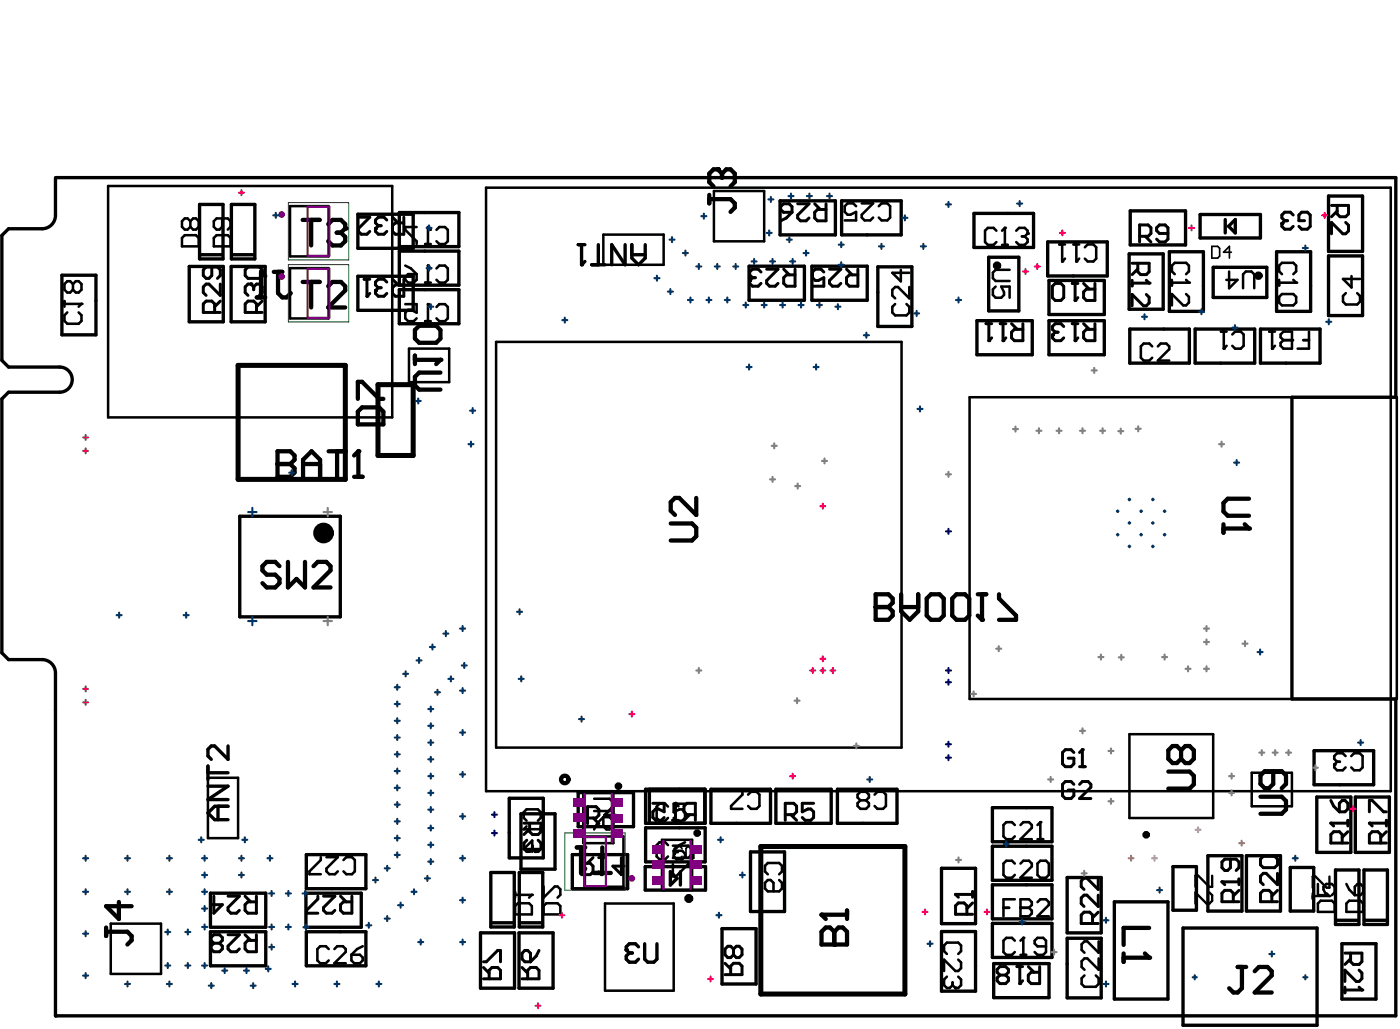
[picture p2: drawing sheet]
<svg xmlns="http://www.w3.org/2000/svg" width="278mm" height="204mm" viewBox="0 0 278 204" stroke-linecap="round" stroke-linejoin="round" font-family="sans-serif">
<g fill="none" stroke="#000" stroke-width=".5">
<path d="M21.5 36.9h56.4v46h-56.4zM96.5 37.3h179.7v119.8h-179.7zM141.8 37.9h9.9v10h-9.9zM36.7 46.7h2.2l.6 .5v1.7h-3.4v-1.7zM37.8 43.9l-.6-.5h-.5l-.6 .5v1.1l.6 .6h.5l.6-.6M37.8 43.9l.6-.5h.5l.6 .5v1.1l-.6 .6h-.5l-.6-.6M37.8 43.9v1.1M43 46.7h2.2l.6 .5v1.7h-3.3v-1.7zM44.1 43.4v1.6l-.5 .6h-.6l-.5-.6v-1.1l.5-.5h2.2l.6 .5v1.1l-.6 .6M57.6 40.9h7.6v10h-7.6zM57.6 53.2h7.6v10h-7.6zM119.8 46.6h12v6h-12z"/>
<path d="M197.7 56.9l-.6 .5v1.2l.6 .5h1.1l.6-.5v-.6l-.6-1.1h1.7v2.2M200.5 53.6h-2.8l-.6 .5v1.1l.6 .6h2.8M244.1 53.9v3.3l1.6-1.6h-2.2M246.8 57.2v-2.8l.6-.5h1.1l.5 .5v2.8M81.2 69.2h8v6.7h-8zM98.5 67.9h80.5v80.5h-80.5zM192.5 78.9h84.9v59.9h-84.9zM41.3 154.4h6v12h-6zM115.8 157.4h6v10h-6zM118 158.6h3l.6 .6v1.2l-.6 .6h-3M224.3 145.7h16.6v16.7h-16.6zM248.5 153.4h8v6.6h-8z"/>
<path d="M102.3 177.1v1.1M102.3 177.6h3.3l-.5 .6M102.8 179.3h2.3l.5 .5v1.7h-3.3v-1.7zM107.9 179.8l.6-.5h2.2l.6 .5v1.7h-3.4zM107.9 176v2.2l2.3-2.2h.5l.6 .5v1.1l-.6 .6M116.1 166h7.7v10h-7.7zM119.8 162.2h1.2l.6 .6v1.2l-.6 .7h-.6l-.6-.7zM119.8 162.2l-1.2 1.2-.6 1.3M120.1 179.3h13.7v17.4h-13.7zM131.4 166.7h6v10h-6zM133.6 167.9h3.1l.6 .6v1.2l-.6 .6h-3.1M133.6 171.5v2.5h.6l2.5-2.5h.6"/>
<path d="M261.7 175.5v2.2h1.7l-.6-1.1v-.6l.6-.5h1.1l.5 .5v1.1l-.5 .6M262.2 178.8h2.3l.5 .6v1.6h-3.3v-1.6zM267.3 175.5l.6 1.1 1.1 1.1M267.9 178.8h2.2l.6 .6v1.6h-3.4v-1.6zM269.6 175.5h.5l.6 .5v1.1l-.6 .6h-1.1v-1.7zM22 183.3h10v10h-10z"/>
</g>
<g fill="none" stroke="#000" stroke-width=".67">
<path d="M11 35.3h266.2v43.6h-20.7v59.9h20.7v62.8h-266.2v-68a2.66 2.66 0 0 0-2.6-2.7h-6.7l-1.3-1.3v-50.4l1.3-1.3h10.1a2.5 2.5 0 0 0 2.5-2.5 2.5 2.5 0 0 0-2.5-2.5h-10.1l-1.3-1.4v-24.8l1.3-1.3h6.7a2.66 2.66 0 0 0 2.6-2.7v-7.3M154.9 39.9h11v6.7h-11zM167.1 39.9h11.8v6.7h-11.8zM263.8 38.9h6.8v11h-6.8zM12.3 54.6h6.8v11.9h-6.8zM37.6 52.9h6.7v11h-6.7zM39.6 40.6h4.7v10.8h-4.7zM39.7 50.6h4.3M45.9 52.9h6.8v11h-6.8zM45.9 40.6h4.7v10.8h-4.7zM46 50.6h4.3M71.1 42.5h10.9v6.8h-10.9z"/>
<path d="M71.1 54.8h10.9v6.8h-10.9zM79.3 57.5h11.8v6.8h-11.8zM79.3 42.2h11.8v6.8h-11.8zM79.3 49.8h11.8v6.8h-11.8zM114.8 48.6h1.3M115.5 48.6v4l.6-.7M117.5 52.6h2.6M118.8 48.6v4M124.1 48.6v4l-2.6-4v4M125.5 50.6h2.6M125.5 48.6v2.6l1.3 1.4 1.3-1.4v-2.6M148.7 52.8h11v6.8h-11z"/>
<path d="M161.2 52.8h11v6.8h-11zM174.3 53h6.8v11.8h-6.8zM193.4 42.4h11.8v6.7h-11.8zM196.3 51.1h6v10.6h-6zM208 48h11.9v6.8h-11.9zM208.3 55.7h11v6.7h-11zM224.2 50.4h6.8v11h-6.8zM224.4 41.9h11v6.7h-11zM232.2 50h6.8v11.8h-6.8zM238.3 42.6h12v4.6h-12zM240.9 53.1h10.6v6h-10.6zM243.3 43.6v2.6"/>
<path d="M245.3 43.6v2.6l-1.3-1.3zM253.5 50h6.7v11.8h-6.7zM263.8 50.8h6.8v11.8h-6.8zM194 63.7h11v6.7h-11zM208.3 63.7h11v6.7h-11zM224.3 65.3h11.9v6.8h-11.9zM237.3 65.3h11.8v6.8h-11.8zM250.3 65.3h11.8v6.8h-11.8zM47.6 102.5h20v19.9h-20zM41.3 156.1h4l-4 2.6h4M41.3 152.1v2.6M41.3 153.4h4"/>
<path d="M45.3 148.1v2.6l-2.7-2.6h-.6l-.7 .6v1.4l.7 .6M101.1 158.5h6.8v11.8h-6.8zM114.8 157.3h11v6.8h-11zM128.2 156.7h11.8v6.7h-11.8zM128.9 156.7v6.7M139.9 156.7v6.7M141.2 156.7h11.8v6.7h-11.8zM154.1 156.7h10.9v6.7h-10.9zM166.3 156.7h11.8v6.7h-11.8zM260.9 149h11.9v6.8h-11.9zM261.5 158.2h6.7v11h-6.7zM269.1 158.2h6.8v11h-6.8z"/>
<path d="M41.8 177.3h11v6.8h-11zM43.3 160v2.7M45.3 160h-2.7l-1.3 1.4 1.3 1.3h2.7M60.7 177.3h11v6.8h-11zM60.8 169.6h11.9v6.8h-11.9zM97.5 173.2h4.6v10.8h-4.6zM103.1 173.2h4.7v10.8h-4.7zM103.4 161.5h6.8v11h-6.8zM113.6 169.6h11v6.8h-11zM128.1 172h12v4.7h-12zM128.2 164.3h11.8v6.8h-11.8zM133.1 173l1.3 1.4-1.3 1.3z"/>
<path d="M135.1 173v2.7M149 169.1h6.8v11.8h-6.8zM186.9 172.4h6.8v10.9h-6.8zM197.1 160.3h11.8v6.8h-11.8zM197.1 168h11.8v6.7h-11.8zM197.1 175.6h11.8v6.8h-11.8zM211.9 174.2h6.8v11h-6.8zM221.3 179h10.6v19.3h-10.6zM232.9 172h4.7v8.7h-4.7zM239.8 169.9h6.8v11h-6.8zM247.5 169.9h6.8v11h-6.8zM256.2 172.2h4.7v8.6h-4.7z"/>
<path d="M265.2 172.7h4.6v10.8h-4.6zM270.8 172.7h4.7v10.8h-4.7zM41.8 185h11v6.7h-11zM60.8 185h11.9v6.7h-11.9zM95.4 185.2h6.8v11h-6.8zM97.8 183.2h4.2M103.1 185.2h6.7v11h-6.7zM103.4 183.2h4.3M125 189.2l-.7 .6v.6l.7 .6h1.2l.6-.6M125 189.2h.6M126.8 187.9l-.6-.6h-1.2l-.7 .6v.7l.7 .6M128 187.3v3.1l.6 .6h1.2l.6-.6v-3.1"/>
<path d="M143.4 184.3h6.7v11h-6.7zM186.9 184.9h6.8v11.8h-6.8zM197.1 183.3h11.8v6.8h-11.8zM197.3 191.3h11v6.7h-11zM211.9 186.2h6.8v11.9h-6.8zM234.9 184.2h26.6v19.3h-26.6zM265.3 182.7h4.2M266.5 187.3h6.7v11h-6.7zM270.9 182.7h4.3"/>
</g>
<g fill="none" stroke="#000" stroke-width="1">
<path d="M47.3 72.5h21.3v22.7h-21.3zM75.1 76.4h6.9v14h-6.9zM151.1 168h28.6v29.3h-28.6z"/>
<circle cx="198" cy="52.7" r=".33"/>
<circle cx="249.9" cy="54.7" r=".33"/>
</g>
<g fill="#000">
<circle cx="142.5" cy="33.6" r=".42"/>
<circle cx="49.8" cy="56.4" r=".3"/>
<circle cx="51.8" cy="54" r=".42"/>
<circle cx="68.5" cy="45.3" r=".42"/>
<circle cx="72.9" cy="58.8" r=".3"/>
<circle cx="74.6" cy="45.4" r=".3"/>
<circle cx="74.6" cy="57.7" r=".3"/>
<circle cx="85" cy="52.7" r=".25"/>
<circle cx="85" cy="45.1" r=".25"/>
<circle cx="115.5" cy="52.6" r=".33"/>
<circle cx="148.9" cy="55.7" r=".3"/>
<circle cx="199.5" cy="45.2" r=".25"/>
<circle cx="204" cy="46.4" r=".25"/>
<circle cx="210.9" cy="51.9" r=".25"/>
<circle cx="213.5" cy="59.6" r=".3"/>
<circle cx="213.7" cy="51.9" r=".25"/>
<circle cx="228.2" cy="56.2" r=".3"/>
<circle cx="236.1" cy="56.1" r=".25"/>
<circle cx="254.5" cy="44.4" r=".3"/>
<circle cx="257.4" cy="56.1" r=".25"/>
<circle cx="16.2" cy="60.3" r=".25"/>
<circle cx="85" cy="60.4" r=".25"/>
<circle cx="87.5" cy="71.4" r=".42"/>
<circle cx="196.4" cy="67.6" r=".3"/>
<circle cx="199.2" cy="67.6" r=".3"/>
<circle cx="209" cy="66.5" r=".3"/>
<circle cx="213.5" cy="67.6" r=".3"/>
<circle cx="243" cy="69.2" r=".25"/>
<circle cx="252.6" cy="69.2" r=".25"/>
<circle cx="256.5" cy="67.5" r=".25"/>
<circle cx="55.1" cy="92.1" r=".42"/>
<circle cx="71.2" cy="89.6" r=".42"/>
<circle cx="248" cy="104.9" r=".42"/>
<circle cx="173.9" cy="120.5" r=".42"/>
<circle cx="195" cy="123" r=".42"/>
<circle cx="134.1" cy="159.5" r=".3"/>
<circle cx="214.9" cy="148.8" r=".3"/>
<circle cx="264.9" cy="151.8" r=".25"/>
<circle cx="104" cy="164.6" r=".25"/>
<circle cx="105.6" cy="177.6" r=".25"/>
<circle cx="106.3" cy="169" r=".3"/>
<circle cx="115.4" cy="173.3" r=".42"/>
<circle cx="119.4" cy="173.6" r=".3"/>
<circle cx="133.9" cy="169.6" r=".17"/>
<circle cx="189.7" cy="177.5" r=".3"/>
<circle cx="206.6" cy="163.2" r=".25"/>
<circle cx="242.6" cy="175" r=".3"/>
<circle cx="264" cy="177.9" r=".23"/>
<circle cx="264.3" cy="163.4" r=".3"/>
<circle cx="271.9" cy="163.4" r=".3"/>
<circle cx="124.3" cy="188.6" r=".33"/>
<circle cx="163.1" cy="181.6" r=".42"/>
<circle cx="165.7" cy="187.5" r=".42"/>
<circle cx="189.7" cy="196.1" r=".25"/>
<circle cx="202.5" cy="195.2" r=".3"/>
<circle cx="202.6" cy="180.2" r=".25"/>
<circle cx="203.2" cy="186.2" r=".25"/>
<circle cx="228.2" cy="190.1" r=".42"/>
<circle cx="270.4" cy="196.5" r=".3"/>
<circle cx="11" cy="201.6" r=".33"/>
</g>
<g fill="none" stroke="#000" stroke-width=".85">
<path d="M140.8 38.7v1.7M140.8 39.5h4.3l.8 .9v.8l-.8 .9M143.4 34.5l-.9-.9h-.8l-.9 .9v1.7l.9 .8M143.4 34.5l.8-.9h.9l.8 .9v1.7l-.8 .8M143.4 34.5v.8M51 59h1.7M52.7 54.8l-.9-.8v5M54.4 54h1.7M55.2 54v4.2l.9 .8h.8l.8-.8M60.1 43.7h3.4M60.1 56h3.4M61.8 43.7v5"/>
<path d="M61.8 56v5M65.2 44.5l.8-.8h1.7l.8 .8v.8l-.8 .9M65.2 56.8l.8-.8h1.7l.8 .8v.9l-3.3 3.3h3.3M66.9 46.2h.8M67.7 46.2l.8 .8v.9l-.8 .8h-1.7l-.8-.8M71.1 79.2v-3.4h.8l3.4 3.4h.8M82.4 70.6v1.7M82.4 71.4h5.1l-.9 .9M83.2 64.7h3.4l.9 .8v1.7l-.9 .8h-3.4l-.8-.8v-1.7zM87.5 74h-4.3l-.8 .8v1.7l.8 .8h4.3M55.1 89.6h2.5l.9 .8v.9l-.9 .8 .9 .9v.8l-.9 .8h-2.5zM55.1 92.1h2.5"/>
<path d="M60.2 92.1h3.4M60.2 94.6v-3.3l1.7-1.7 1.7 1.7v3.3M65.2 89.6h3.4M66.9 89.6v5M70.3 94.6h1.7M70.3 90.4l.9-.8v5M71.9 80.9h3.4l.8 .8v2.5h-5v-2.5zM138.3 98.8v3.4l-3.4-3.4h-.9l-.8 .9v1.7l.8 .8M248 99h-4.2l-.9 .8v1.7l.9 .9h4.2M55.5 112.4l-.9-.9h-1.6l-.9 .9v.8l.9 .9h1.6l.9 .8v.9l-.9 .8h-1.6l-.9-.8M57.2 111.5v5.1l1.7-1.7 1.7 1.7v-5.1M62.3 112.4l.8-.9h1.7l.8 .9v.8l-3.3 3.4h3.3"/>
<path d="M133.2 103.9h4.2l.9 .9v1.6l-.9 .9h-4.2M173.9 118h2.5l.9 .8v.9l-.9 .8 .9 .8v.9l-.9 .8h-2.5zM178.9 118v3.3l1.7 1.7 1.7-1.7v-3.3M184.9 118h1.6l.9 .8v3.4l-.9 .8h-1.6l-.9-.8v-3.4zM189.9 118h1.7l.9 .8v3.4l-.9 .8h-1.7l-.8-.8v-3.4zM194.1 118h1.7M195 118v5l-.9-.8M198.4 118v.8l3.3 3.4v.8h-3.3M242.9 104.1v1.7M247.2 104.1l.8 .8h-5.1M173.9 120.5h2.5M178.9 120.5h3.4"/>
<path d="M232 153.2h4.2l.9 .8v1.7l-.9 .8h-4.2M234.5 148.9l.9-.8h.8l.9 .8v1.7l-.9 .9h-.8l-.9-.9M234.5 148.9l-.8-.8h-.9l-.8 .8v1.7l.8 .9h.9l.8-.9M234.5 148.9v1.7M250.3 158.2h4.2l.9 .8v1.7l-.9 .8h-4.2M252.8 153.1v2.5l-.8 .9h-.9l-.8-.9v-1.7l.8-.8h3.4l.9 .8v1.7l-.9 .9M23.6 179v3.4l-2.5-2.5h5M114.5 168.2h1.7M115.4 168.2v5.1l.8-.9M117.9 173.3h3.4M119.6 168.2v5.1M21.1 184.1v1.7"/>
<path d="M21.1 185h4.2l.8 .8v.8l-.8 .9M163.1 185l.9-.9h.8l.9 .9 .8-.9h.8l.9 .9v2.5h-5.1zM165.7 185v2.5M168.2 180.7v1.7M168.2 181.6h-5.1l.9 .8M223.1 189.3v1.6M227.3 189.3l.9 .8h-5.1M228.2 184.2h-5.1v3.4M245.8 191.9h1.6M246.6 191.9v4.3l-.8 .8h-.9l-.8-.8M249.1 192.8l.9-.9h1.7l.8 .9v.8l-3.4 3.4h3.4"/>
<circle cx="112.1" cy="154.7" r=".74"/>
<circle cx="122.8" cy="156.1" r=".33"/>
<circle cx="136.8" cy="178.4" r=".47"/>
<circle cx="138.4" cy="165.4" r=".33"/>
<circle cx="227.6" cy="165.7" r=".33"/>
</g>
<g fill="none" stroke="#000" stroke-width=".59">
<path d="M42.1 53v1.7l-.6 .6h-.6l-.5-.6v-1.1l.5-.6h2.3l.5 .6v1.1l-.5 .6M43.7 56.4v2.2l-2.2-2.2h-.6l-.5 .6v1.1l.5 .5M43.7 59.8l-1.1 1.1M48.7 53.6l.5-.6h2.3l.6 .6v1.1l-.6 .6h-2.3l-.5-.6zM50.4 57l-.6-.6h-.6l-.5 .6v1.1l.5 .5M50.4 57l.5-.6h.6l.6 .6v1.1l-.6 .5M50.4 57v.5M52.1 59.8l-1.2 1.1M71.2 43.1h2.2l-2.2 2.3v.5l.5 .6h1.2l.5-.6M72.3 55.4h1.1M72.9 55.4v3.4l.5-.6M75.1 44.8l-.5 .6v.5l.5 .6h1.1l.6-.6"/>
<path d="M75.1 57.1l-.5 .6v.5l.5 .6h1.1l.6-.6M75.1 44.8h.6M75.1 57.1h.6M76.8 43.7l-.6-.6h-1.1l-.5 .6v.5l.5 .6M76.8 56l-.6-.6h-1.1l-.5 .6v.6l.5 .5M77.9 43.1l1.2 1.1M77.9 55.4l1.2 1.2M80.2 43.1v3.4h-1.7l-.6-.6v-1.1l.6-.6h1.7M80.2 55.4v3.4h-1.7l-.6-.6v-1.1l.6-.5h1.7M149.4 55.1l-.5 .6v.5l.5 .6h1.1l.6-.6M149.4 55.1h.6M151.1 54l-.6-.6h-1.1l-.5 .6v.6l.5 .5"/>
<path d="M152.2 53.4h2.3l-2.3 2.3v.5l.6 .6h1.1l.6-.6M155.6 40.5h1.1l.6 .5v1.1h-1.7l-.6-.5v-.6zM155.6 53.4l1.1 1.2M157.3 42.1l-1.2 1.2-1.1 .5M157.9 53.4v3.4h-1.7l-.6-.6v-1.1l.6-.5h1.7M158.4 40.5h2.2l-2.2 2.2v.6l.6 .5h1.1l.5-.5M161.8 40.5l1.1 1.1M163.6 54l-.6-.6h-1.1l-.6 .6v1.1l.6 .6h.6l1.1-.6v1.7h-2.3M164 40.5v3.3h-1.7l-.5-.5v-1.2l.5-.5h1.7M164.7 53.4h2.3l-2.3 2.3v.5l.6 .6h1.1l.6-.6M168.1 53.4l1.1 1.2M170.3 53.4v3.4h-1.6l-.6-.6v-1.1l.6-.5h1.6"/>
<path d="M209 56.8l.5-.5h1.2l.5 .5v2.3l-.5 .5h-1.2l-.5-.5zM212.9 56.3h1.1M213.5 56.3v3.3l.5-.5M215.2 56.3l1.1 1.1M217.4 56.3v3.3h-1.7l-.5-.5v-1.1l.5-.6h1.7M224.8 52.3h3.4v1.6l-.6 .6h-1.1l-.6-.6v-1.6M224.8 55.6v1.2M225.9 53.4l-1.1 1.1M226.3 46.9h1.7l.5-.6v-1.1l-.5-.5h-1.7v3.3M227.4 46.9l1.1 1.1M227.6 58.5l.6 .5v1.1l-.6 .6h-.5l-2.3-2.2v2.2M227.6 55.6l.6 .6h-3.4"/>
<path d="M231.9 46.3h-1.7l-.5-.5v-.6l.5-.5h1.2l.5 .5v2.3l-.5 .5h-1.2l-.5-.5M255.1 43.8h.6M255.1 43.8l-.6 .6v.5l.6 .6h1.1l.6-.6M256.8 42.7l-.6-.6h-1.1l-.6 .6v.5l.6 .6M259 43.8h-1.1v-1.1l.6-.6h1.1l.6 .6v2.2l-.6 .6h-1.1l-.6-.6M264.4 40.8h3.4v1.7l-.6 .5h-1.1l-.6-.5v-1.7M265.5 41.9l-1.1 1.1M267.2 44.2l.6 .5v1.1l-.6 .6h-.6l-2.2-2.2v2.2M42.6 62v-1.7l-.5-.5h-1.2l-.5 .5v1.7h3.3M50.9 62v-1.7l-.5-.5h-1.2l-.5 .5v1.7h3.4M195.8 64.2h1.1M196.4 64.2v3.4l.5-.5"/>
<path d="M198.6 64.2h1.1M199.2 64.2v3.4l.5-.5M200.9 64.2l1.1 1.2M203.1 64.2v3.4h-1.7l-.5-.5v-1.2l.5-.5h1.7M209.5 65.9l-.5 .6v.6l.5 .5h1.2l.5-.5M209.5 65.9h.6M211.2 64.8l-.5-.6h-1.2l-.5 .6v.6l.5 .5M212.9 64.2h1.1M213.5 64.2v3.4l.5-.5M215.2 64.2l1.1 1.2M217.4 64.2v3.4h-1.7l-.5-.5v-1.2l.5-.5h1.7M129.6 159.5h2.3v1.6l-1.1-.5h-.6l-.6 .5v1.2l.6 .5h1.1l.6-.5"/>
<path d="M161.6 159.5h-2.3v1.6l1.1-.5h.6l.6 .5v1.2l-.6 .5h-1.1l-.6-.5M213.2 149.4l-.5-.6h-1.2l-.5 .6v2.2l.5 .6h1.2l.5-.6v-1.1h-1.1M213.2 155.7l-.5-.6h-1.2l-.5 .6v2.2l.5 .6h1.2l.5-.6v-1.1h-1.1M214.4 152.2h1.1M214.4 149.4l.5-.6v3.4M214.4 155.7l.5-.6h1.1l.6 .6v.6l-2.2 2.2h2.2M264.3 158.9l.5 1.1 1.1 1.1M266.5 158.9h.6l.5 .6v1.1l-.5 .5h-1.2v-1.6zM42.5 177.9v3.4l1.7-1.7h-2.3M45.3 177.9h2.2l-2.2 2.2v.6l.5 .6h1.2l.5-.6M48.7 177.9l1.1 1.1M50.9 177.9v3.4h-1.7l-.5-.6v-1.1l.5-.6h1.7"/>
<path d="M63.1 177.9v.6l-2.2 2.2v.6h2.2M64.2 177.9h2.3l-2.3 2.2v.6l.6 .6h1.1l.6-.6M67.6 177.9l1.1 1.1M69.9 177.9v3.4h-1.7l-.6-.6v-1.1l.6-.6h1.7M104 163.4h3.4v1.7l-.5 .6h-1.2l-.5-.6v-1.7M104.6 166.8l-.6 .5v1.2l.6 .5h.6l.5-.5M105.2 164.5l-1.2 1.2M105.7 167.9v.6M106.9 166.8l.5 .5v1.2l-.5 .5h-.6l-.6-.5M115.5 170.2v3.4h1.7l.6-.5v-1.2l-.6-.5h-1.7M116.7 162.4h1.7l.5-.6v-1.1l-.5-.6h-1.7v3.4M117.8 170.2l-1.2 1.2"/>
<path d="M117.8 162.4l1.1 1.1M118.9 170.2h1.1M119.4 170.2v3.4l-.5-.5M122.3 161.8h-2.3l1.7-1.7v3.4M123.4 170.2v3.4l-1.7-1.7h2.2M133.6 162.8h1.1M134.7 160l-.6-.5v3.3M136.9 161.7l-1.1 1.1M138.1 161.7h-1.7l-.6-.6v-1.1l.6-.5h1.7v3.3M155.9 161.7h1.7l.6-.6v-1.1l-.6-.5h-1.7v3.3M157 161.7l1.2 1.1M193.1 177.5h-3.4l.6 .6"/>
<path d="M193.1 179.2l-1.1 1.2M193.1 177v1.1M218.1 174.3v2.3l-2.3-2.3h-.5l-.6 .6v1.1l.6 .6M218.1 177.7v2.2l-2.3-2.2h-.5l-.6 .5v1.2l.6 .5M244.3 170.5v1.7l-.5 .6h-.6l-.6-.6v-1.1l.6-.6h2.2l.6 .6v1.1l-.6 .6M244.9 179v-1.7l-.6-.6h-1.1l-.6 .6v1.7h3.4M246 175h-3.4l.6 .6M246 176.7l-1.1 1.2M246 174.5v1.1M250.3 170.5l.5-.5h2.3l.6 .5v1.2l-.6 .5h-2.3l-.5-.5zM252.5 179v-1.7l-.5-.6h-1.2l-.5 .6v1.7h3.4M253.7 173.4v2.2l-2.3-2.2h-.6l-.5 .5v1.1l.5 .6"/>
<path d="M253.7 176.7l-1.2 1.2M266.5 167.3v-1.6l-.6-.6h-1.1l-.5 .6v1.6h3.3M267.6 163.4h-3.3l.5 .6M267.6 165.1l-1.1 1.1M267.6 162.8v1.2M271.9 161.1v-2.2h.6l2.2 2.2h.6M274.2 167.3v-1.6l-.6-.6h-1.1l-.6 .6v1.6h3.4M275.3 163.4h-3.4l.6 .6M275.3 165.1l-1.1 1.1M275.3 162.8v1.2M42.5 187.2l-.6 .6v.6l.6 .5h1.1l.6-.5v-.6l-.6-.6M42.5 187.2l-.6-.5v-.6l.6-.6h1.1l.6 .6v.6l-.6 .5"/>
<path d="M42.5 187.2h1.1M45.3 185.5h2.2l-2.2 2.3v.6l.5 .5h1.2l.5-.5M48.7 185.5l1.1 1.2M50.9 185.5v3.4h-1.7l-.5-.5v-1.2l.5-.5h1.7M96 194.3h3.4v-1.7l-.6-.6h-1.1l-.6 .6v1.7M96 190.9h.6l2.2-2.2h.6v2.2M96 192l1.1 1.2M103.7 194.3h3.3v-1.7l-.5-.6h-1.2l-.5 .6v1.7M103.7 192l1.1 1.2M104.2 188.7h.6l.5 .5v1.7h-1.1l-.5-.5v-1.2zM107 188.7l-.5 1.1-1.2 1.1M144 193.5h3.3v-1.7l-.5-.6h-1.2l-.5 .6v1.7"/>
<path d="M144 191.2l1.1 1.1M145.6 188.4l.6-.6h.6l.5 .6v1.1l-.5 .6h-.6l-.6-.6M145.6 188.4l-.5-.6h-.6l-.5 .6v1.1l.5 .6h.6l.5-.6M145.6 188.4v1.1M192 181.5v-1.7l-.6-.6h-1.1l-.6 .6v1.7h3.4M198.6 193.6l-.6 .5v.6l.6 .5h1.1l.5-.5v-.6l-.5-.5M198.6 193.6l-.6-.6v-.6l.6-.5h1.1l.5 .5v.6l-.5 .6M198.6 193.6h1.1M201.9 191.9h1.2M202.5 191.9v3.3l.6-.5M204.2 191.9l1.1 1.1M206.4 191.9v3.3h-1.7l-.5-.5v-1.1l.5-.6h1.7"/>
<path d="M216.9 183.3v-1.7l-.5-.5h-1.1l-.6 .5v1.7h3.4M218.1 181.1l-1.2 1.1M267 189.2h3.4v1.7l-.5 .5h-1.2l-.5-.5v-1.7M267 196v1.1M268.2 190.3l-1.2 1.1M269.9 192.6l.5 .5v1.2l-.5 .5h-.6l-2.3-2.2v2.2M269.9 196l.5 .5h-3.4"/>
</g>
<g fill="none" stroke="#000" stroke-width=".51">
<path d="M12.8 59.8v1.1M14.5 56.4l.6-.6h.5l.6 .6v1.1l-.6 .6h-.5l-.6-.6M14.5 56.4l-.6-.6h-.5l-.6 .6v1.1l.6 .6h.5l.6-.6M14.5 56.4v1.1M80.5 52.7l1.1 .6 1.1 1.1M81 54.4h1.7v1.1l-.5 .6h-1.2l-.5-.6v-.5zM82.7 45.1h-2.2v.5l2.2 2.3v.5M84.4 56.1h1.1M84.4 48.4h1.1M85.5 45.6l-.5-.5v3.3M85.5 53.3l-.5-.6v3.4M86.7 53.3l.5-.6h1.2l.5 .6v2.2l-.5 .6h-1.2l-.5-.6"/>
<path d="M86.7 45.6l.5-.5h1.2l.5 .5v2.3l-.5 .5h-1.2l-.5-.5M170 40.9l-.6-.5h-1.1l-.6 .5v1.2l.6 .5h.6l1.1-.5v1.7h-2.3M171.1 40.4h2.3l-2.3 2.2v.6l.6 .6h1.1l.6-.6M174.5 40.9l.6-.5h1.1l.5 .5v2.3l-.5 .6h-1.1l-.6-.6M178.9 53.6v2.2l-1.7-1.6h3.4M180.6 57v2.2l-2.3-2.2h-.6l-.5 .5v1.2l.5 .5M197.8 45.8l-.5-.6h-1.1l-.6 .6v2.3l.6 .5h1.1l.5-.5M199 48.6h1.1M199 45.8l.5-.6v3.4M201.8 45.8l.5-.6h1.2l.5 .6v.6l-.5 .5M202.9 46.9h.6M203.5 46.9l.5 .6v.6l-.5 .5h-1.2l-.5-.5"/>
<path d="M210.3 48.5h1.2M210.9 48.5v3.4l.6-.6M213.2 48.5h1.1M213.7 48.5v3.4l.6-.6M215.4 49.1l.6-.6h1.1l.6 .6v2.2l-.6 .6h-1.1l-.6-.6M232.7 55.6v1.1M233.3 54.4l-.6-.5v-1.2l.6-.5h2.2l.6 .5v1.2l-.6 .5M235.5 55.6l.6 .5h-3.4M235.5 58.4l.6 .5v1.2l-.6 .5h-.5l-2.3-2.2v2.2M254 55.6v1.1M254.6 54.4l-.6-.5v-1.2l.6-.5h2.2l.6 .5v1.2l-.6 .5M254.6 58.4h2.2l.6 .5v1.2l-.6 .5h-2.2l-.6-.5v-1.2z"/>
<path d="M256.8 55.6l.6 .5h-3.4M267.2 58.2l-.5 .6v1.1l.5 .5h2.3l.5-.5v-1.1l-.5-.6M268.4 54.8v2.3l-1.7-1.7h3.3M12.8 60.3h3.4l-.6 .6M13.4 62l-.6 .6v1.1l.6 .6h2.2l.6-.6v-1.1l-.6-.6M80.5 60.4h2.2v1.7l-1.1-.6h-.6l-.5 .6v1.1l.5 .6h1.2l.5-.6M84.4 63.8h1.1M85.5 60.9l-.5-.5v3.4M86.7 60.9l.5-.5h1.2l.5 .5v2.3l-.5 .6h-1.2l-.5-.6M177.7 60.4l-.5 .5v1.1l.5 .6h2.3l.6-.6v-1.1l-.6-.5M228.8 68.8l-.6-.6h-1.1l-.6 .6v2.2l.6 .6h1.1l.6-.6M229.9 68.8l.6-.6h1.1l.6 .6v.5l-2.3 2.3h2.3"/>
<path d="M242.4 65.8h1.2M243 65.8v3.4l.6-.6M244.7 66.4l.6-.6h1.1l.5 .6v2.2l-.5 .6h-1.1l-.6-.6M252 65.8h1.2M252.6 65.8v3.4l.6-.6M254.3 66.4l.5-.6h1.7v3.4h-1.7l-.5-.6v-.5l.5-.6-.5-.5zM254.8 67.5h1.7M258.8 67.5h1.1M259.9 65.8v3.4h-2.2M136 159.5h-2.2v1.7l1.1-.5h.6l.5 .5v1.2l-.5 .5h-1.2l-.5-.5M147.4 157.2v.5l-2.2 2.3v.6h2.2M148.5 157.7l.6-.5h1.1l.6 .5v2.3l-.6 .6h-1.1l-.6-.6"/>
<path d="M170.8 158.9l-.5 .5v.6l.5 .6h1.2l.5-.6v-.6l-.5-.5M170.8 158.9l-.5-.6v-.6l.5-.5h1.2l.5 .5v.6l-.5 .6M170.8 158.9h1.2M173.7 157.7l.5-.5h1.2l.5 .5v2.3l-.5 .6h-1.2l-.5-.6M265.5 151.2l-.6 .6v.5l.6 .6h1.1l.6-.6M265.5 151.2h.6M267.2 150.1l-.6-.6h-1.1l-.6 .6v.5l.6 .6M268.3 150.1l.6-.6h1.1l.6 .6v2.2l-.6 .6h-1.1l-.6-.6M63.7 170.2v.5l-2.3 2.3v.5h2.3M64.8 170.2h2.3l-2.3 2.2v.6l.6 .5h1.1l.6-.5M68.2 170.7l.6-.5h1.1l.6 .5v2.3l-.6 .5h-1.1l-.6-.5M104.6 162.9l-.6-.6v-1.1l.6-.5h2.2l.6 .5v1.1l-.6 .6"/>
<path d="M104.6 164l-.6 .6h3.4M107.4 164v1.2M107.4 168.5h-3.4l1.7-1.6v2.2M132.6 160.1l-.5-.6h-1.1l-.6 .6v2.3l.6 .5h1.1l.5-.5M132.6 167.8l-.5-.6h-1.1l-.6 .6v2.2l.6 .6h1.1l.5-.6M133.8 168.9h1.7l.5 .5v.6l-.5 .6h-1.2l-.5-.6zM136 167.2l-1.1 .6-1.1 1.1M152.5 173.6l-.6-.6v-1.1l.6-.6h2.2l.6 .6v1.1l-.6 .6M154.7 174.7l.6 .5v1.2l-.6 .5h-2.2l-.6-.5v-1.2l.6-.5h.5l.6 .5v1.7M201.5 163.8l-.6-.6h-1.1l-.5 .6v2.2l.5 .6h1.1l.6-.6M201.5 171.4l-.6-.5h-1.1l-.5 .5v2.3l.5 .5h1.1l.6-.5M201.5 178.5h-2.2v3.4"/>
<path d="M202.6 171.4l.6-.5h1.1l.6 .5v.6l-2.3 2.2h2.3M202.6 163.8l.6-.6h1.1l.6 .6v.5l-2.3 2.3h2.3M202.6 178.5h1.7l.6 .6v.5l-.6 .6 .6 .6v.5l-.6 .6h-1.7zM206 171.4l.6-.5h1.1l.6 .5v2.3l-.6 .5h-1.1l-.6-.5zM206 179.1l.6-.6h1.1l.6 .6v.5l-2.3 2.3h2.3M206 166.6h1.1M206 163.8l.6-.6v3.4M65.3 188.4l-.6-.6h-1.1l-.6 .6v2.2l.6 .6h1.1l.6-.6M66.4 188.4l.6-.6h1.1l.6 .6v.6l-2.3 2.2h2.3M69.8 189.5h1.7l.5 .6v.5l-.5 .6h-1.2l-.5-.6zM72 187.8l-1.1 .6-1.1 1.1M188 189.4l-.5-.6v-1.1l.5-.6h2.3l.5 .6v1.1l-.5 .6"/>
<path d="M188 193.9l-.5 .5v1.2l.5 .5h.6l.5-.5M189.1 195v.6M190.3 190.5l.5 .6v1.1l-.5 .5h-.6l-2.2-2.2v2.2M190.3 193.9l.5 .5v1.2l-.5 .5h-.6l-.6-.5M199.3 180.2h1.1M201.5 186.7l-.6-.5h-1.1l-.5 .5v2.3l.5 .5h1.1l.6-.5M202.6 189.5h1.2M202.6 186.7l.6-.5v3.3M202.6 180.2h1.7M207.7 187.9h-1.7l-.6-.6v-.6l.6-.5h1.1l.6 .5v2.3l-.6 .5h-1.1l-.6-.5M215.3 193.6l-.5 .6v1.1l.5 .6h2.3l.6-.6v-1.1l-.6-.6M218.2 186.9v2.2l-2.3-2.2h-.6l-.5 .5v1.2l.5 .5"/>
<path d="M218.2 190.2v2.3l-2.3-2.3h-.6l-.5 .6v1.1l.5 .6"/>
</g>
<path d="M240.6 48.9h1.2l.4 .4v1.5l-.4 .4h-1.2zM244.5 50.1h-1.5l1.1-1.2v2.3M134.3 169.2l-.4 .4v.4l.4 .4h.7l.4-.4M134.3 169.2h.4M135.4 168.4l-.4-.4h-.7l-.4 .4v.4l.4 .4M136.6 168h1.2v2.4h-1.2l-.4-.4v-1.6z" fill="none" stroke="#000" stroke-width=".33"/>
<path d="M240.1 177.2l.6 .5v1.1l-.6 .6h-.5l-2.2-2.2v2.2M240.7 173.8v2.2h-.6l-2.2-2.2h-.5v2.2M260.7 177.3v1.1M263.4 177.3l.6 .6h-3.3M264 174v2.2h-.6l-2.2-2.2h-.5v2.2" fill="none" stroke="#000" stroke-width=".47"/>
<circle cx="64.2" cy="105.8" r="1.05" fill="none" stroke="#000" stroke-width="2"/>
<path d="M57.3 40.2h11.9v11.4h-11.9zM57.3 52.5h11.9v11.4h-11.9zM112.1 165.3h12v11.4h-12z" fill="none" stroke="#008000" stroke-width=".2"/>
<g fill="#800080">
<path d="M121.6 158.4h2.2v1.6h-2.2z"/>
<path d="M121.6 161.5h2.2v1.7h-2.2z"/>
<path d="M121.6 164.7h2.2v1.7h-2.2z"/>
<path d="M113.8 164.7h2.2v1.7h-2.2z"/>
<path d="M113.8 158.4h2.2v1.6h-2.2z"/>
<path d="M113.8 161.4h2.2v1.6h-2.2z"/>
<path d="M137.3 167.7h2.1v1.7h-2.1z"/>
<path d="M137.3 170.9h2.1v1.6h-2.1z"/>
<path d="M137.3 174h2.1v1.7h-2.1z"/>
<path d="M129.4 174h2.2v1.7h-2.2z"/>
<path d="M129.4 167.7h2.2v1.7h-2.2z"/>
<path d="M129.4 170.7h2.2v1.7h-2.2z"/>
</g>
<path d="M116.1 157.6v9.5M121.5 157.6v9.5M131.7 167v9.4M137.1 167v9.4" fill="none" stroke="#800080" stroke-width=".51"/>
<path d="M61.1 41h4.3v9.8h-4.3zM61.1 53.4h4.3v9.7h-4.3zM116 166.2h4.3v9.7h-4.3z" fill="none" stroke="#800080" stroke-width=".42"/>
<g fill="none" stroke="#800080" stroke-width=".67">
<circle cx="55.9" cy="54.9" r=".33"/>
<circle cx="55.9" cy="42.6" r=".33"/>
<circle cx="125.5" cy="174.4" r=".33"/>
</g>
<g fill="none" stroke="#808080" stroke-width=".42">
<path d="M216.8 73.5h1M217.3 73v1M152.9 95.2h1M153.2 88.5h1M153.4 94.7v1M153.7 88v1M157.9 96.5h1M158.4 96v1M163.2 91.5h1M163.7 91v1M187.8 94.2h1M188.3 93.7v1"/>
<path d="M201.1 85.2h1M201.6 84.7v1M205.8 85.5h1M206.3 85v1M209.8 85.5h1M210.3 85v1M214.4 85.5h1M214.9 85v1M218.4 85.5h1M218.9 85v1M222 85.6h1M222.5 85.1v1"/>
<path d="M225.5 85.1h1M226 84.6v1M242.1 88.2h1M242.6 87.7v1M64.2 101.6h1.7M65.1 100.8v1.7M64.2 123.3h1.7M65.1 122.4v1.7M138.3 133.1h1M138.8 132.6v1M157.8 139.1h1M158.3 138.6v1"/>
<path d="M192.8 137.8h1M193.3 137.3v1M197.8 128.8h1M198.3 128.3v1M218.1 130.4h1M218.6 129.9v1M222.1 130.5h1M222.6 130v1M230.7 130.4h1M231.2 129.9v1M235.4 132.8h1M235.9 132.3v1"/>
<path d="M239.1 127.4h1M239.1 124.8h1M239.1 132.8h1M239.6 124.3v1M239.6 126.9v1M239.6 132.3v1M246.7 127.8h1M247.2 127.3v1M169.5 148.1h1M170 147.6v1M208.1 154.7h1M208.6 154.2v1"/>
<path d="M214.4 145.1h1M214.9 144.6v1M220.1 159.1h1M220.1 149.1h1M220.6 148.6v1M220.6 158.6v.9M244.1 157.4h1M244.1 154.1h1M244.6 153.6v1M244.6 156.9v1M250 149.4h1M250.5 148.9v1"/>
<path d="M252.7 149.4h1M253.2 148.9v1M255.4 149.4h1M255.9 148.9v1M260.7 152.4h1M261.2 151.9v1M189.8 170.7h1M190.3 170.2v1M214.8 173.4h1M215.3 172.9v1M208.8 189h1M209.3 188.5v1"/>
</g>
<path d="M224.1 170.4h1M224.6 169.9v1M246.1 167.4h.9M246.6 166.9v1" fill="none" stroke="#f93" stroke-width=".42"/>
<g fill="none" stroke="#036" stroke-width=".42">
<path d="M152.6 39.6h1M153.1 39.1v1M156.6 38.9h1M157.1 38.4v1M160.2 38.9h1M160.7 38.4v1M164.2 38.9h1M164.7 38.4v1M202.5 39.9v1M54.3 42.7h1M54.8 42.2v1M84.7 53.2h1"/>
<path d="M84.7 45.2h1M85.2 44.7v1M85.2 52.7v1M129.9 55.2h1M130.4 54.7v1M132.6 57.9h1M132.9 47.6h1M133.1 57.4v1M133.4 47.1v1M135.6 50.2h1M136.1 49.7v1M136.6 59.6h1"/>
<path d="M137.1 59.1v.9M138.3 52.9h1M138.8 52.4v1M139.3 42.9h1M139.8 42.4v1M140.3 59.6h1M140.8 59.1v.9M141.9 52.9h1M142.4 52.4v1M143.9 59.6h1M144.4 59.1v.9M145.6 52.9h1"/>
<path d="M146.1 52.4v1M149.2 51.9h1M149.7 51.4v1M152.2 46.2h1M152.7 45.7v1M152.9 51.9h1M153.4 51.4v1M156.2 47.6h1M156.7 47.1v1M156.9 51.9h1M157.4 51.4v1M159.6 50.2h1"/>
<path d="M160.1 49.7v1M166.5 48.6h1M166.5 52.6h1M167 48.1v1M167 52.1v1M174.5 48.9h1M175 48.4v1M179.2 43.2h1M179.7 42.7v1M182.8 48.9h1M183.3 48.4v1M187.8 40.6h1"/>
<path d="M188.3 40.1v1M189.8 59.6h1M190.3 59.1v.9M202 40.4h1M258.7 49.2h1M259.2 48.7v1M82.5 79.6h1M83 79.1v1M85 60.9h1M85.5 60.4v1M111.6 63.5h1M112.1 63v1"/>
<path d="M147.6 60.5h1M148.1 60v1M148.2 72.9h1M148.7 72.4v1M151.2 60.5h1M151.7 60v1M154.9 60.5h1M155.4 60v1M158.6 60.5h1M159.1 60v1M161.6 72.9h.9M162.1 72.4v1"/>
<path d="M162.2 60.5h1M162.7 60v1M165.9 60.9h1M166.4 60.4v1M171.5 66.5h1M172 66v1M181.5 62.2h1M182 61.7v1M226.8 62.9h1M227.3 62.4v1M238.1 61.9h1M238.6 61.4v1"/>
<path d="M244.7 65h1M245.2 64.5v1M263.4 63.9h.9M263.8 63.4v1M57.4 93.8h1M57.9 93.3v1M93 88.2h1M93.4 81.5h1M93.5 87.7v1M93.9 81v1M182.2 81.2h1M182.7 80.7v1"/>
<path d="M224.1 99.2h.3M224.3 99v.3M228.8 99.2h.3M228.9 99v.3M245.1 91.8h1M245.6 91.3v1M49.3 101.6h1.6M50.1 100.8v1.7M221.8 106.1h.3M221.8 101.5h.3M221.9 101.3v.3M221.9 106v.3"/>
<path d="M224.1 108.5h.3M224.1 103.8h.3M224.3 103.6v.4M224.3 108.3v.3M226.4 106.1h.4M226.4 101.5h.4M226.6 101.3v.3M226.6 106v.3M228.8 108.5h.3M228.8 103.8h.3M228.9 103.6v.4M228.9 108.3v.3"/>
<path d="M231.1 106.1h.3M231.1 101.5h.3M231.2 101.3v.3M231.2 106v.3M23.2 122.1h1M23.7 121.6v1M36.5 122.1h1M37 121.6v1M49.3 123.3h1.6M50.1 122.4v1.7M78.4 139.7h1M78.4 136.4h1"/>
<path d="M78.9 135.9v1M78.9 139.2v1M80 133.8h1M80.5 133.3v1M82.7 131.1h1M83.2 130.6v1M85.4 128.4h1M85.9 127.9v1M86.4 137.4h1M86.9 136.9v1M88 125.8h1M88.5 125.3v1"/>
<path d="M89 134.8h1M89.5 134.3v1M91.4 137.1h1M91.4 124.8h1M91.7 132.1h1M91.9 124.3v1M91.9 136.6v1M92.2 131.6v1M102.7 121.4h1M103 134.8h1M103.2 120.9v1M103.5 134.3v1"/>
<path d="M249.7 129.4h1M250.2 128.9v1M78.4 159.7h1M78.4 156.4h1M78.4 153.1h1M78.4 149.7h1M78.4 146.4h1M78.4 143.1h1M78.9 142.6v1M78.9 145.9v1M78.9 149.2v1M78.9 152.6v1"/>
<path d="M78.9 155.9v1M78.9 159.2v1M85 157.4h1M85 154.1h1M85 150.7h1M85 147.4h1M85 144.1h1M85 140.7h1M85.5 140.2v1M85.5 143.6v1M85.5 146.9v1M85.5 150.2v1"/>
<path d="M85.5 153.6v1M85.5 156.9v1M91.4 145.4h1M91.4 153.7h1M91.9 144.9v1M91.9 153.2v1M115 142.7h1M115.5 142.2v1M172.2 154.7h1M172.7 154.2v1M269.7 147.4h1M270.2 146.9v1"/>
<path d="M16.5 170.4h1M16.5 177h1M17 169.9v1M17 176.5v1M24.8 170.4h1M24.8 177h1M25.3 169.9v1M25.3 176.5v1M33.1 170.4h1M33.1 177h1M33.6 169.9v1M33.6 176.5v1"/>
<path d="M39.5 166.7h1M40 166.2v1M40.1 170.4h1M40.1 177h1M40.1 173.7h1M40.6 169.9v1M40.6 173.2v1M40.6 176.5v1M40.6 179.8v1M47.4 170.4h1M47.4 173.7h1M47.9 169.9v1"/>
<path d="M47.9 173.2v1M48.1 166.7h1M48.6 166.2v1M53.1 170.4h1M53.4 177.4h1M53.6 169.9v1M53.9 176.9v1M56.8 177.4h1M57.3 176.9v1M60.1 177.4h1M60.6 176.9v1M74.1 174.7h1"/>
<path d="M74.6 174.2v1M76.4 172.4h1M76.9 171.9v1M78.4 169.7h1M78.4 166.4h1M78.4 163h1M78.9 162.5v1M78.9 165.9v1M78.9 169.2v1M79 179.7h1M79.5 179.2v1M81.7 177h1"/>
<path d="M82.2 176.5v1M84.4 174.4h1M84.9 173.9v1M85 171h1M85 167.7h1M85 164.4h1M85 160.7h1M85.5 160.2v1M85.5 163.9v1M85.5 167.2v1M85.5 170.5v1M91.4 162h1"/>
<path d="M91.4 170.4h1M91.4 178.7h1M91.9 161.5v1M91.9 169.9v1M91.9 178.2v1M142.6 166.7h1M143.1 166.2v1M146.9 173.7h1M147.4 173.2v1M199.3 167.5h1M199.8 167v1M229.7 176.7h1"/>
<path d="M230.2 176.2v1M256.7 170.4h1M257.2 169.9v1M16.5 193.7h1M16.5 185.3h1M17 184.8v1M17 193.2v1M24.8 195.3h1M25.3 194.8v1M32.8 191.7h1M32.8 185h1M33.1 195.3h1"/>
<path d="M33.3 184.5v1M33.3 191.2v1M33.6 194.8v1M36.8 191.7h1M36.8 185h1M37.3 184.5v1M37.3 191.2v1M40.1 191.7h1M40.1 184h1M40.1 180.3h1M40.6 183.5v1M40.6 191.2v1"/>
<path d="M41.5 195.7h1M42 195.2v1M44.1 192.7h1M44.6 192.2v1M48.4 192.7h1M48.9 192.2v1M49.8 195.7h1M50.3 195.2v1M52.8 192.3h1M53.3 191.8v1M53.4 188h1M53.4 184h1"/>
<path d="M53.9 183.5v1M53.9 187.5v1M56.8 184h1M57.3 183.5v1M58.1 195.3h1M58.6 194.8v1M60.2 184.1h1M60.7 183.6v1M66.4 195.3h1M66.9 194.8v1M72.7 183.7h1M73.2 183.2v1"/>
<path d="M74.7 195.3h1M75.2 194.8v1M76.4 182.3h1M76.9 181.8v1M83 187h1M83.5 186.5v1M91.4 187h1M91.9 186.5v1M142.3 181.7h1M142.8 181.2v1M184.2 187.3h1M184.7 186.8v1"/>
<path d="M202.5 183h1M203 182.5v1M219.1 182.7h1M219.1 195.3h1M219.6 182.2v1M219.6 194.8v1M236.8 194h.9M237.2 193.6v.8M252 189.4h1M252.5 188.9v1M258.8 194h.8M259.2 193.6v.8"/>
</g>
<g fill="none" stroke="#006" stroke-width=".42">
<path d="M187.8 105.5h1M188.3 105v1M187.8 133.1h1M187.8 135.4h1M188.3 132.6v1M188.3 134.9v1M187.8 147.7h1M187.8 150.4h1M188.3 147.2v1M188.3 149.9v1M97.7 165.4h1M97.7 161.7h1"/>
<path d="M98.2 161.2v1M98.2 164.9v1"/>
</g>
<g fill="none" stroke="#f60" stroke-width=".42">
<path d="M16.5 86.8h1M16.5 89.5h1M17 86.3v1M17 89v1M16.5 136.8h1M16.5 139.4h1M17 136.3v1M17 138.9v1M106.3 199.6h1M106.8 199.2v.9M111.1 181.7h1M111.6 181.2v1"/>
<path d="M140.6 194.3h1M141.1 193.8v1"/>
</g>
<g fill="none" stroke="#f06" stroke-width=".42">
<path d="M47.4 38.3h1M47.9 37.8v1M203.1 53.9h1M203.6 53.4v1M205.5 52.9h1M206 52.4v1M210.5 46.2h1M211 45.7v1M236.1 45.2h1M236.6 44.7v1M262.5 42.7h1M263 42.2v1"/>
<path d="M163.4 100v1M162.9 100.5h1M160.9 133.1h1M161.4 132.6v1M162.9 133.1h1M162.9 130.8h1M163.4 130.3v1M163.4 132.6v1M164.9 133.1h1M165.4 132.6v1M125 141.7h1M125.5 141.2v1"/>
<path d="M156.9 154.1h1M157.4 153.6v1M268.2 160.5h1M268.7 160v1M183.2 181h1M183.7 180.5v1M195.5 181h1M196 180.5v1"/>
</g>
<path d="M228.8 170.4h.9M229.3 169.9v1M237.4 164.7h1M237.9 164.2v1" fill="none" stroke="#f69" stroke-width=".42"/>
</svg>
